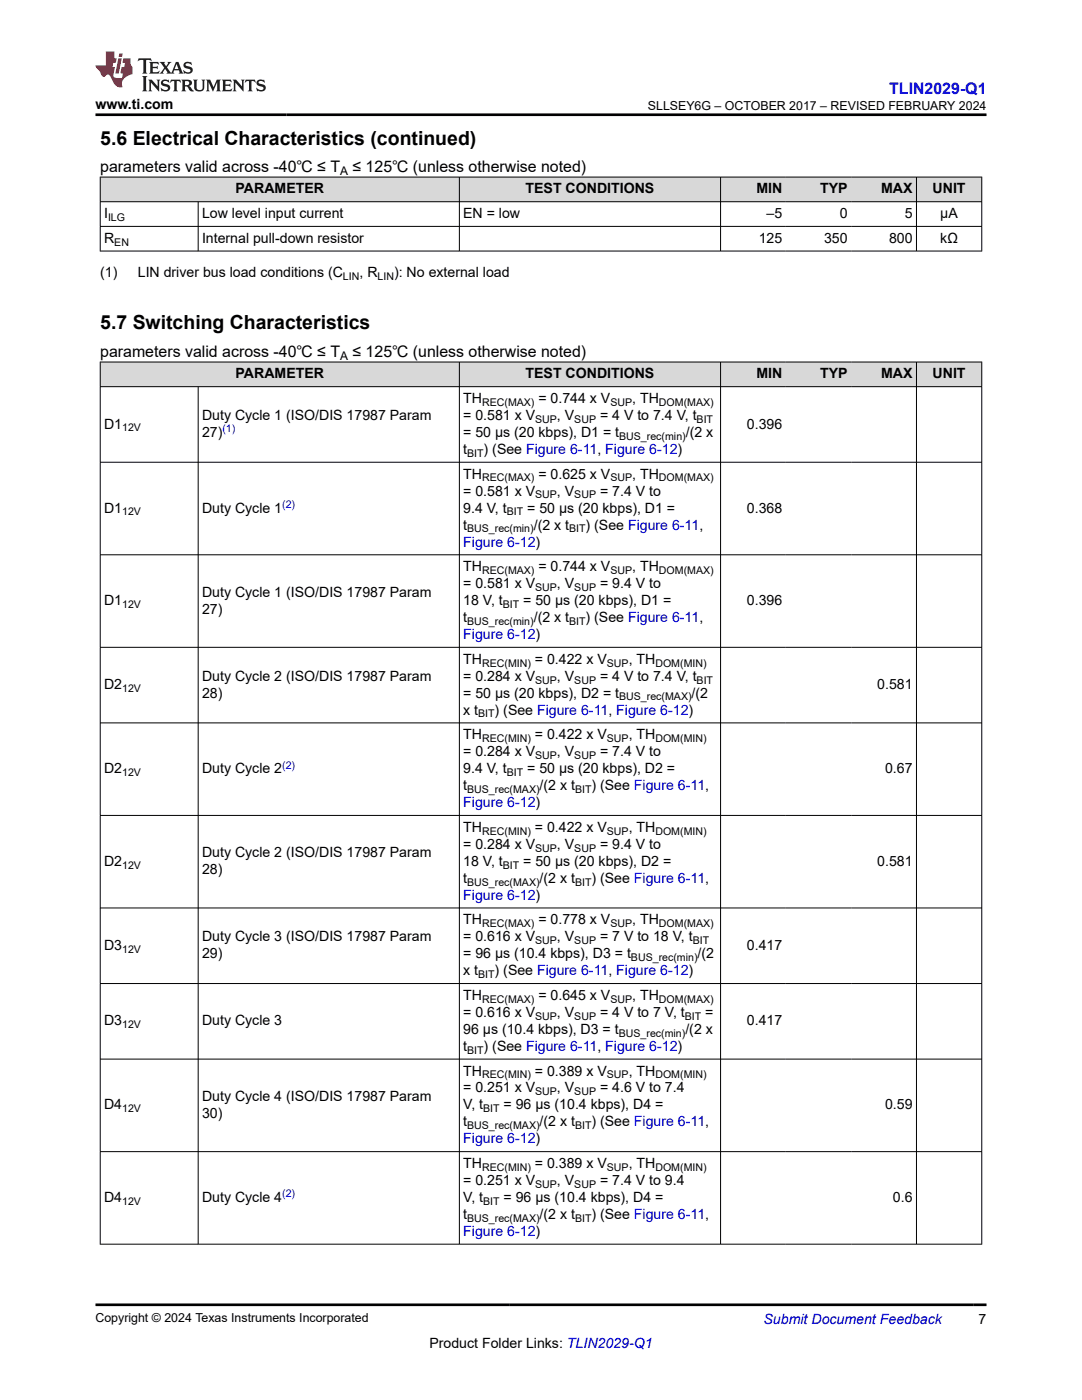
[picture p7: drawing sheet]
<svg xmlns="http://www.w3.org/2000/svg" width="216mm" height="279mm" viewBox="0 0 216 279" stroke-linecap="round" stroke-linejoin="round" font-family="sans-serif">
<defs><g id="words">
<g font-size="3.9">
<text x="20" y="28.8">5.6 Electrical Characteristics (continued)</text>
<text x="20" y="65.8">5.7 Switching Characteristics</text>
</g>
<text font-size="3.2" fill="#00f" x="177.4" y="18.7">TLIN2029-Q1</text>
<g font-size="3.2">
<text x="20" y="34.3">parameters valid across -40℃ ≤ T</text>
<text x="70.3" y="34.3">≤ 125℃ (unless otherwise noted)</text>
<text x="20" y="71.2">parameters valid across -40℃ ≤ T</text>
<text x="70.3" y="71.2">≤ 125℃ (unless otherwise noted)</text>
</g>
<g font-size="2.8">
<text x="19" y="21.8">www.ti.com</text>
<text x="47" y="38.6">PARAMETER</text>
<text x="104.9" y="38.6">TEST CONDITIONS</text>
<text x="150.9" y="38.6">MIN</text>
<text x="163.6" y="38.6">TYP</text>
<text x="175.8" y="38.6">MAX</text>
<text x="186.1" y="38.6">UNIT</text>
<text x="20.8" y="43.5">I</text>
<text x="40.3" y="43.5">Low level input current</text>
<text x="92.4" y="43.5">EN = low</text>
<text x="153" y="43.5">–5</text>
<text x="167.6" y="43.5">0</text>
<text x="180.5" y="43.5">5</text>
<text x="187.6" y="43.5">µA</text>
<text x="20.8" y="48.5">R</text>
<text x="40.3" y="48.5">Internal pull-down resistor</text>
<text x="151.4" y="48.5">125</text>
<text x="164.4" y="48.5">350</text>
<text x="177.4" y="48.5">800</text>
<text x="187.6" y="48.5">kΩ</text>
<text x="20" y="55.3">(1)</text>
<text x="27.5" y="55.3">LIN driver bus load conditions (C</text>
<text x="71.7" y="55.3">, R</text>
<text x="78.6" y="55.3">): No external load</text>
<text x="47" y="75.5">PARAMETER</text>
<text x="104.9" y="75.5">TEST CONDITIONS</text>
<text x="150.9" y="75.5">MIN</text>
<text x="163.6" y="75.5">TYP</text>
<text x="175.8" y="75.5">MAX</text>
<text x="186.1" y="75.5">UNIT</text>
<text x="40.3" y="83.8">Duty Cycle 1 (ISO/DIS 17987 Param</text>
<text x="92.4" y="80.4">TH</text>
<text x="92.4" y="83.8">= 0.581 x V</text>
<text x="107.4" y="80.4">= 0.744 x V</text>
<text x="111.1" y="83.8">, V</text>
<text x="119.7" y="83.8">= 4 V to 7.4 V, t</text>
<text x="126.2" y="80.4">, TH</text>
<text x="20.8" y="85.5">D1</text>
<text x="40.3" y="87.2">27)</text>
<text x="92.4" y="87.2">= 50 µs (20 kbps), D1 = t</text>
<text x="136.8" y="87.2">/(2 x</text>
<text x="149" y="85.5">0.396</text>
<text x="92.4" y="90.6">t</text>
<text x="92.4" y="95.5">TH</text>
<text x="96.5" y="90.6">) (See Figure 6-11, Figure 6-12)</text>
<text x="107.4" y="95.5">= 0.625 x V</text>
<text x="126.2" y="95.5">, TH</text>
<text x="92.4" y="98.9">= 0.581 x V</text>
<text x="111.1" y="98.9">, V</text>
<text x="119.7" y="98.9">= 7.4 V to</text>
<text x="20.8" y="102.3">D1</text>
<text x="40.3" y="102.3">Duty Cycle 1</text>
<text x="92.4" y="102.3">9.4 V, t</text>
<text x="92.4" y="105.7">t</text>
<text x="105.2" y="102.3">= 50 µs (20 kbps), D1 =</text>
<text x="106.5" y="105.7">/(2 x t</text>
<text x="116.9" y="105.7">) (See Figure 6-11,</text>
<text x="149" y="102.3">0.368</text>
<text x="92.4" y="114">TH</text>
<text x="107.4" y="114">= 0.744 x V</text>
<text x="126.2" y="114">, TH</text>
<text x="40.3" y="119.1">Duty Cycle 1 (ISO/DIS 17987 Param</text>
<text x="92.4" y="117.4">= 0.581 x V</text>
<text x="111.1" y="117.4">, V</text>
<text x="119.7" y="117.4">= 9.4 V to</text>
<text x="20.8" y="120.8">D1</text>
<text x="40.3" y="122.5">27)</text>
<text x="92.4" y="120.8">18 V, t</text>
<text x="92.4" y="124.2">t</text>
<text x="104.4" y="120.8">= 50 µs (20 kbps), D1 =</text>
<text x="106.5" y="124.2">/(2 x t</text>
<text x="116.9" y="124.2">) (See Figure 6-11,</text>
<text x="149" y="120.8">0.396</text>
<text x="20.8" y="137.5">D2</text>
<text x="40.3" y="135.8">Duty Cycle 2 (ISO/DIS 17987 Param</text>
<text x="92.4" y="132.5">TH</text>
<text x="92.4" y="135.8">= 0.284 x V</text>
<text x="106.7" y="132.5">= 0.422 x V</text>
<text x="111.1" y="135.8">, V</text>
<text x="119.7" y="135.8">= 4 V to 7.4 V, t</text>
<text x="125.4" y="132.5">, TH</text>
<text x="175" y="137.5">0.581</text>
<text x="40.3" y="139.2">28)</text>
<text x="92.4" y="139.2">= 50 µs (20 kbps), D2 = t</text>
<text x="92.4" y="142.6">x t</text>
<text x="98.7" y="142.6">) (See Figure 6-11, Figure 6-12)</text>
<text x="138" y="139.2">/(2</text>
<text x="92.4" y="147.5">TH</text>
<text x="106.7" y="147.5">= 0.422 x V</text>
<text x="125.4" y="147.5">, TH</text>
<text x="20.8" y="154.3">D2</text>
<text x="40.3" y="154.3">Duty Cycle 2</text>
<text x="92.4" y="150.9">= 0.284 x V</text>
<text x="92.4" y="154.3">9.4 V, t</text>
<text x="105.2" y="154.3">= 50 µs (20 kbps), D2 =</text>
<text x="111.1" y="150.9">, V</text>
<text x="119.7" y="150.9">= 7.4 V to</text>
<text x="176.6" y="154.3">0.67</text>
<text x="92.4" y="157.7">t</text>
<text x="107.7" y="157.7">/(2 x t</text>
<text x="118" y="157.7">) (See Figure 6-11,</text>
<text x="92.4" y="166">TH</text>
<text x="106.7" y="166">= 0.422 x V</text>
<text x="125.4" y="166">, TH</text>
<text x="20.8" y="172.8">D2</text>
<text x="40.3" y="171.1">Duty Cycle 2 (ISO/DIS 17987 Param</text>
<text x="92.4" y="169.4">= 0.284 x V</text>
<text x="92.4" y="172.8">18 V, t</text>
<text x="104.4" y="172.8">= 50 µs (20 kbps), D2 =</text>
<text x="111.1" y="169.4">, V</text>
<text x="119.7" y="169.4">= 9.4 V to</text>
<text x="175" y="172.8">0.581</text>
<text x="40.3" y="174.5">28)</text>
<text x="92.4" y="176.2">t</text>
<text x="107.7" y="176.2">/(2 x t</text>
<text x="118" y="176.2">) (See Figure 6-11,</text>
<text x="92.4" y="184.5">TH</text>
<text x="107.4" y="184.5">= 0.778 x V</text>
<text x="126.2" y="184.5">, TH</text>
<text x="20.8" y="189.6">D3</text>
<text x="40.3" y="187.9">Duty Cycle 3 (ISO/DIS 17987 Param</text>
<text x="40.3" y="191.3">29)</text>
<text x="92.4" y="191.3">= 96 µs (10.4 kbps), D3 = t</text>
<text x="92.4" y="187.9">= 0.616 x V</text>
<text x="111.1" y="187.9">, V</text>
<text x="119.7" y="187.9">= 7 V to 18 V, t</text>
<text x="139.2" y="191.3">/(2</text>
<text x="149" y="189.6">0.417</text>
<text x="92.4" y="194.6">x t</text>
<text x="98.7" y="194.6">) (See Figure 6-11, Figure 6-12)</text>
<text x="92.4" y="199.6">TH</text>
<text x="92.4" y="202.9">= 0.616 x V</text>
<text x="107.4" y="199.6">= 0.645 x V</text>
<text x="111.1" y="202.9">, V</text>
<text x="119.7" y="202.9">= 4 V to 7 V, t</text>
<text x="126.2" y="199.6">, TH</text>
<text x="140.7" y="202.9">=</text>
<text x="20.8" y="204.6">D3</text>
<text x="40.3" y="204.6">Duty Cycle 3</text>
<text x="92.4" y="209.7">t</text>
<text x="92.4" y="206.3">96 µs (10.4 kbps), D3 = t</text>
<text x="96.5" y="209.7">) (See Figure 6-11, Figure 6-12)</text>
<text x="136.8" y="206.3">/(2 x</text>
<text x="149" y="204.6">0.417</text>
<text x="92.4" y="214.6">TH</text>
<text x="106.7" y="214.6">= 0.389 x V</text>
<text x="125.4" y="214.6">, TH</text>
<text x="20.8" y="221.4">D4</text>
<text x="40.3" y="219.7">Duty Cycle 4 (ISO/DIS 17987 Param</text>
<text x="92.4" y="218">= 0.251 x V</text>
<text x="92.4" y="221.4">V, t</text>
<text x="100.5" y="221.4">= 96 µs (10.4 kbps), D4 =</text>
<text x="111.1" y="218">, V</text>
<text x="119.7" y="218">= 4.6 V to 7.4</text>
<text x="176.6" y="221.4">0.59</text>
<text x="40.3" y="223.1">30)</text>
<text x="92.4" y="224.8">t</text>
<text x="107.7" y="224.8">/(2 x t</text>
<text x="118" y="224.8">) (See Figure 6-11,</text>
<text x="92.4" y="233.1">TH</text>
<text x="106.7" y="233.1">= 0.389 x V</text>
<text x="125.4" y="233.1">, TH</text>
<text x="20.8" y="239.9">D4</text>
<text x="40.3" y="239.9">Duty Cycle 4</text>
<text x="92.4" y="236.5">= 0.251 x V</text>
<text x="92.4" y="239.9">V, t</text>
<text x="100.5" y="239.9">= 96 µs (10.4 kbps), D4 =</text>
<text x="111.1" y="236.5">, V</text>
<text x="119.7" y="236.5">= 7.4 V to 9.4</text>
<text x="178.2" y="239.9">0.6</text>
<text x="92.4" y="243.3">t</text>
<text x="107.7" y="243.3">/(2 x t</text>
<text x="118" y="243.3">) (See Figure 6-11,</text>
<text x="85.7" y="269">Product Folder Links: TLIN2029-Q1</text>
<text x="195.3" y="264.2">7</text>
</g>
<g font-size="2.8" fill="#00f">
<text x="92.4" y="109.1">Figure 6-12)</text>
<text x="92.4" y="127.5">Figure 6-12)</text>
<text x="92.4" y="161.1">Figure 6-12)</text>
<text x="92.4" y="179.6">Figure 6-12)</text>
<text x="92.4" y="228.2">Figure 6-12)</text>
<text x="92.4" y="246.7">Figure 6-12)</text>
<text x="152.4" y="264.2">Submit Document Feedback</text>
</g>
<g font-size="2.5">
<text x="129.3" y="21.9">SLLSEY6G – OCTOBER 2017 – REVISED FEBRUARY 2024</text>
<text x="19" y="263.9">Copyright © 2024 Texas Instruments Incorporated</text>
</g>
<g font-size="2.4">
<text x="67.9" y="34.9">A</text>
<text x="67.9" y="71.8">A</text>
</g>
<g font-size="2.1">
<text x="21.6" y="44.1">ILG</text>
<text x="22.8" y="49">EN</text>
<text x="68.4" y="55.8">LIN</text>
<text x="75.3" y="55.8">LIN</text>
<text x="96.2" y="81">REC(MAX)</text>
<text x="121.8" y="81">SUP</text>
<text x="131.5" y="81">DOM(MAX)</text>
<text x="24.4" y="86.1">12V</text>
<text x="106.8" y="84.4">SUP</text>
<text x="114.6" y="84.4">SUP</text>
<text x="123.5" y="87.8">BUS_rec(min)</text>
<text x="139" y="84.4">BIT</text>
<text x="93.2" y="91.2">BIT</text>
<text x="96.2" y="96.1">REC(MAX)</text>
<text x="106.8" y="99.5">SUP</text>
<text x="114.6" y="99.5">SUP</text>
<text x="121.8" y="96.1">SUP</text>
<text x="131.5" y="96.1">DOM(MAX)</text>
<text x="24.4" y="102.9">12V</text>
<text x="93.2" y="106.2">BUS_rec(min)</text>
<text x="101.1" y="102.9">BIT</text>
<text x="113.6" y="106.2">BIT</text>
<text x="96.2" y="114.6">REC(MAX)</text>
<text x="106.8" y="117.9">SUP</text>
<text x="114.6" y="117.9">SUP</text>
<text x="121.8" y="114.6">SUP</text>
<text x="131.5" y="114.6">DOM(MAX)</text>
<text x="24.4" y="121.3">12V</text>
<text x="93.2" y="124.7">BUS_rec(min)</text>
<text x="100.3" y="121.3">BIT</text>
<text x="113.6" y="124.7">BIT</text>
<text x="96.2" y="133">REC(MIN)</text>
<text x="106.8" y="136.4">SUP</text>
<text x="114.6" y="136.4">SUP</text>
<text x="121.1" y="133">SUP</text>
<text x="130.8" y="133">DOM(MIN)</text>
<text x="139" y="136.4">BIT</text>
<text x="24.4" y="138.1">12V</text>
<text x="95.4" y="143.2">BIT</text>
<text x="123.5" y="139.8">BUS_rec(MAX)</text>
<text x="96.2" y="148.1">REC(MIN)</text>
<text x="121.1" y="148.1">SUP</text>
<text x="130.8" y="148.1">DOM(MIN)</text>
<text x="24.4" y="154.9">12V</text>
<text x="101.1" y="154.9">BIT</text>
<text x="106.8" y="151.5">SUP</text>
<text x="114.6" y="151.5">SUP</text>
<text x="93.2" y="158.3">BUS_rec(MAX)</text>
<text x="114.7" y="158.3">BIT</text>
<text x="96.2" y="166.6">REC(MIN)</text>
<text x="121.1" y="166.6">SUP</text>
<text x="130.8" y="166.6">DOM(MIN)</text>
<text x="24.4" y="173.3">12V</text>
<text x="100.3" y="173.3">BIT</text>
<text x="106.8" y="170">SUP</text>
<text x="114.6" y="170">SUP</text>
<text x="93.2" y="176.7">BUS_rec(MAX)</text>
<text x="114.7" y="176.7">BIT</text>
<text x="96.2" y="185">REC(MAX)</text>
<text x="121.8" y="185">SUP</text>
<text x="131.5" y="185">DOM(MAX)</text>
<text x="24.4" y="190.1">12V</text>
<text x="106.8" y="188.4">SUP</text>
<text x="114.6" y="188.4">SUP</text>
<text x="125.9" y="191.8">BUS_rec(min)</text>
<text x="138.2" y="188.4">BIT</text>
<text x="95.4" y="195.2">BIT</text>
<text x="96.2" y="200.1">REC(MAX)</text>
<text x="106.8" y="203.5">SUP</text>
<text x="114.6" y="203.5">SUP</text>
<text x="121.8" y="200.1">SUP</text>
<text x="131.5" y="200.1">DOM(MAX)</text>
<text x="136.6" y="203.5">BIT</text>
<text x="24.4" y="205.2">12V</text>
<text x="123.5" y="206.9">BUS_rec(min)</text>
<text x="93.2" y="210.3">BIT</text>
<text x="96.2" y="215.2">REC(MIN)</text>
<text x="121.1" y="215.2">SUP</text>
<text x="130.8" y="215.2">DOM(MIN)</text>
<text x="24.4" y="222">12V</text>
<text x="96.4" y="222">BIT</text>
<text x="106.8" y="218.6">SUP</text>
<text x="114.6" y="218.6">SUP</text>
<text x="93.2" y="225.4">BUS_rec(MAX)</text>
<text x="114.7" y="225.4">BIT</text>
<text x="96.2" y="233.7">REC(MIN)</text>
<text x="121.1" y="233.7">SUP</text>
<text x="130.8" y="233.7">DOM(MIN)</text>
<text x="106.8" y="237.1">SUP</text>
<text x="114.6" y="237.1">SUP</text>
<text x="24.4" y="240.4">12V</text>
<text x="93.2" y="243.8">BUS_rec(MAX)</text>
<text x="96.4" y="240.4">BIT</text>
<text x="114.7" y="243.8">BIT</text>
</g>
<g font-size="2.1" fill="#00f">
<text x="44.4" y="86.3">(1)</text>
<text x="56.3" y="101.4">(2)</text>
<text x="56.3" y="153.4">(2)</text>
<text x="56.3" y="238.9">(2)</text>
</g>
</g></defs>
<g fill="#d8d8d8">
<path d="M20 35.3h175.9v5h-175.9z" fill-rule="evenodd"/>
<path d="M20.1 35.4h71.5v4.8h-71.5z" fill-rule="evenodd"/>
<path d="M91.7 35.4h52v4.8h-52z" fill-rule="evenodd"/>
<path d="M143.8 35.4h13v4.8h-13z" fill-rule="evenodd"/>
<path d="M156.8 35.4h13v4.8h-13z" fill-rule="evenodd"/>
<path d="M169.8 35.4h13v4.8h-13z" fill-rule="evenodd"/>
<path d="M182.9 35.4h12.9v4.8h-12.9z" fill-rule="evenodd"/>
</g>
<path d="M19.9 35.3h176.1M20 35.3v14.9M91.7 35.3v14.9M143.8 35.3v14.9M182.9 35.3v14.9M195.9 35.3v14.9M19.9 40.3h176.1M19.9 45.2h176.1M19.9 50.1h176.1M39.5 40.3v9.9" fill="none" stroke="#000" stroke-width=".2"/>
<g fill="#d8d8d8">
<path d="M20 72.2h175.9v5h-175.9z" fill-rule="evenodd"/>
<path d="M20.1 72.3h71.5v4.8h-71.5z" fill-rule="evenodd"/>
<path d="M91.7 72.3h52v4.8h-52z" fill-rule="evenodd"/>
<path d="M143.8 72.3h13v4.8h-13z" fill-rule="evenodd"/>
<path d="M156.8 72.3h13v4.8h-13z" fill-rule="evenodd"/>
<path d="M169.8 72.3h13v4.8h-13z" fill-rule="evenodd"/>
<path d="M182.9 72.3h12.9v4.8h-12.9z" fill-rule="evenodd"/>
</g>
<g fill="none" stroke="#000" stroke-width=".2">
<path d="M19.9 72.2h176.1M19.9 77.2h176.1M20 72.2v176.2M39.5 77.2v171.2M91.7 72.2v176.2M143.8 72.2v176.2M182.9 72.2v176.2M195.9 72.2v176.2M19.9 92.3h176.1M19.9 110.7h176.1M19.9 129.2h176.1M19.9 144.3h176.1"/>
<path d="M19.9 162.7h176.1M19.9 181.2h176.1M19.9 196.3h176.1M19.9 211.4h176.1M19.9 229.8h176.1M19.9 248.3h176.1"/>
</g>
<path d="M27.7 11.6l-.2 .6 .5-.2h.6v.1v2.2l-.2 .4h1l-.2-.4v-2.2v-.1h.5l.5 .2-.1-.6zM29.8 12.4l.2 .3v1.6l-.2 .4h1.9l.1-.6a1.08 1.08 0 0 1-1.3 .2v-.7h.6l.4 .2v-.7l-.4 .2h-.6v-.5l.2-.2a1 1 0 0 1 1 .3l-.1-.5zM31.8 12.4l1 1.1-1 1.2h.9l-.2-.2 .4-.8 .5 .8-.2 .2h1.6l-.2-.2 .1-.5h1l.1 .5-.1 .2h.9l-.2-.4-.8-1.9h-.5l-1 2.1-.8-1.1 .9-1h-.8l.2 .2-.5 .6-.3-.6 .1-.2zM35.2 12.8l.4 1h-.8zM36.8 12.5a.65 .65 0 0 0-.2 .7 .65 .65 0 0 0 .6 .5l.7 .1 .1 .3a.79 .79 0 0 1-.7 .4 .79 .79 0 0 1-.7-.5l.1 .7 .2-.1a.93 .93 0 0 0 1.1 0 .93 .93 0 0 0 .4-.9 1.46 1.46 0 0 0-1.2-.6l-.1-.3a1.09 1.09 0 0 1 1.2 .2l-.2-.6-.1 .1-.6-.2zM28.4 15.2l.2 .4v2.2l-.2 .4h1l-.2-.4v-2.2l.2-.4zM29.6 15.9l.2 .4v1.5l-.2 .4h.8l-.3-.4v-1.3l1.7 1.8v-2l.2-.4h-.8l.2 .2 .1 1.1-1.2-1.3zM32.3 16a.65 .65 0 0 0-.2 .8 .65 .65 0 0 0 .7 .4l.6 .2 .1 .2a.79 .79 0 0 1-.7 .4 .79 .79 0 0 1-.7-.5l.1 .7 .2-.1a.93 .93 0 0 0 1.1 .1 .93 .93 0 0 0 .4-1 1.46 1.46 0 0 0-1.2-.5l-.1-.4a1.09 1.09 0 0 1 1.2 .2l-.2-.6-.1 .1-.6-.1zM34.1 15.9l-.1 .6a.63 .63 0 0 1 .7-.3l.1 1.6-.3 .4h1l-.2-.4v-1.6a.66 .66 0 0 1 .8 .3l-.1-.6zM36.2 15.9l.2 .4v1.5l-.2 .4h.9l-.2-.2v-.7h.5l.1 .2a.79 .79 0 0 0 1.2 .6l-1-.9a.61 .61 0 0 0 .6-.6 .61 .61 0 0 0-.5-.7zM36.9 16.2h.2a.47 .47 0 0 1 .5 .1 .47 .47 0 0 1 .1 .5l-.2 .1-.6 .1zM38.5 15.9l.2 .2a2.27 2.27 0 0 0 .4 2 1.04 1.04 0 0 0 1.7-.7v-1.3l.2-.2h-.8l.2 .4v1.1a.6 .6 0 0 1-.6 .6 .6 .6 0 0 1-.6-.6v-1.1l.3-.4zM41.1 15.9l.2 .4v1.5l-.2 .4h.7l-.2-.4v-1.4l.9 1.9 .8-1.9v1.4l-.2 .4h1l-.3-.4v-1.5l.3-.4h-.8l-.7 1.5-.7-1.5zM44.3 15.9l.2 .4v1.5l-.2 .4h1.9l.1-.6a1.09 1.09 0 0 1-1.3 .2v-.7h.6l.4 .2v-.6l-.4 .2h-.6v-.6l.2-.1a1.01 1.01 0 0 1 1 .3l-.1-.6zM46.4 15.9l.3 .4v1.5l-.3 .4h.8l-.2-.4v-1.3l1.6 1.8v-2l.2-.4h-.7l.2 .2v1.1l-1.2-1.3zM49 15.9l-.1 .6a.63 .63 0 0 1 .8-.3v1.6l-.3 .4h1l-.2-.4v-1.6a.66 .66 0 0 1 .8 .3l-.1-.6zM51.4 16a.65 .65 0 0 0-.2 .8 .65 .65 0 0 0 .6 .4l.6 .2 .2 .2a.79 .79 0 0 1-.8 .4 .79 .79 0 0 1-.6-.5l.1 .7 .2-.1a.93 .93 0 0 0 1 .1 .93 .93 0 0 0 .5-1 1.46 1.46 0 0 0-1.3-.5l-.1-.4a1.09 1.09 0 0 1 1.3 .2l-.2-.6-.2 .1-.5-.1z" fill="#231f20"/>
<path d="M21.1 10.3v2.7h-2.1l.1 .4 .9 1a.95 .95 0 0 0 .9 .9 .59 .59 0 0 1 .6-.4 .59 .59 0 0 1 .5 .3l.4 .8a1.59 1.59 0 0 0 2.1 1.4 1.61 1.61 0 0 1 1-2.3l1-.3-.1-1.5a1.59 1.59 0 0 1-.4-1.7h-1.4l-.2 .9h.5l-.1 .9h-.5l-.2 .9v.3l.4 .1-.2 .9h-.6a.73 .73 0 0 1-1.1-.7l.3-1.5h-.5l.2-.9h.5l.2-.9h-.5v-1.3zM23.6 11.6l-.6 3.1h.7l.6-3.1zM23.8 10.7l-.1 .6h.7l.1-.6z" fill="#ed1c24"/>
<path d="M19 22.9h177.8M19 260.4h177.8" fill="none" stroke="#000" stroke-width=".53"/>
<use href="#words"/>
</svg>
